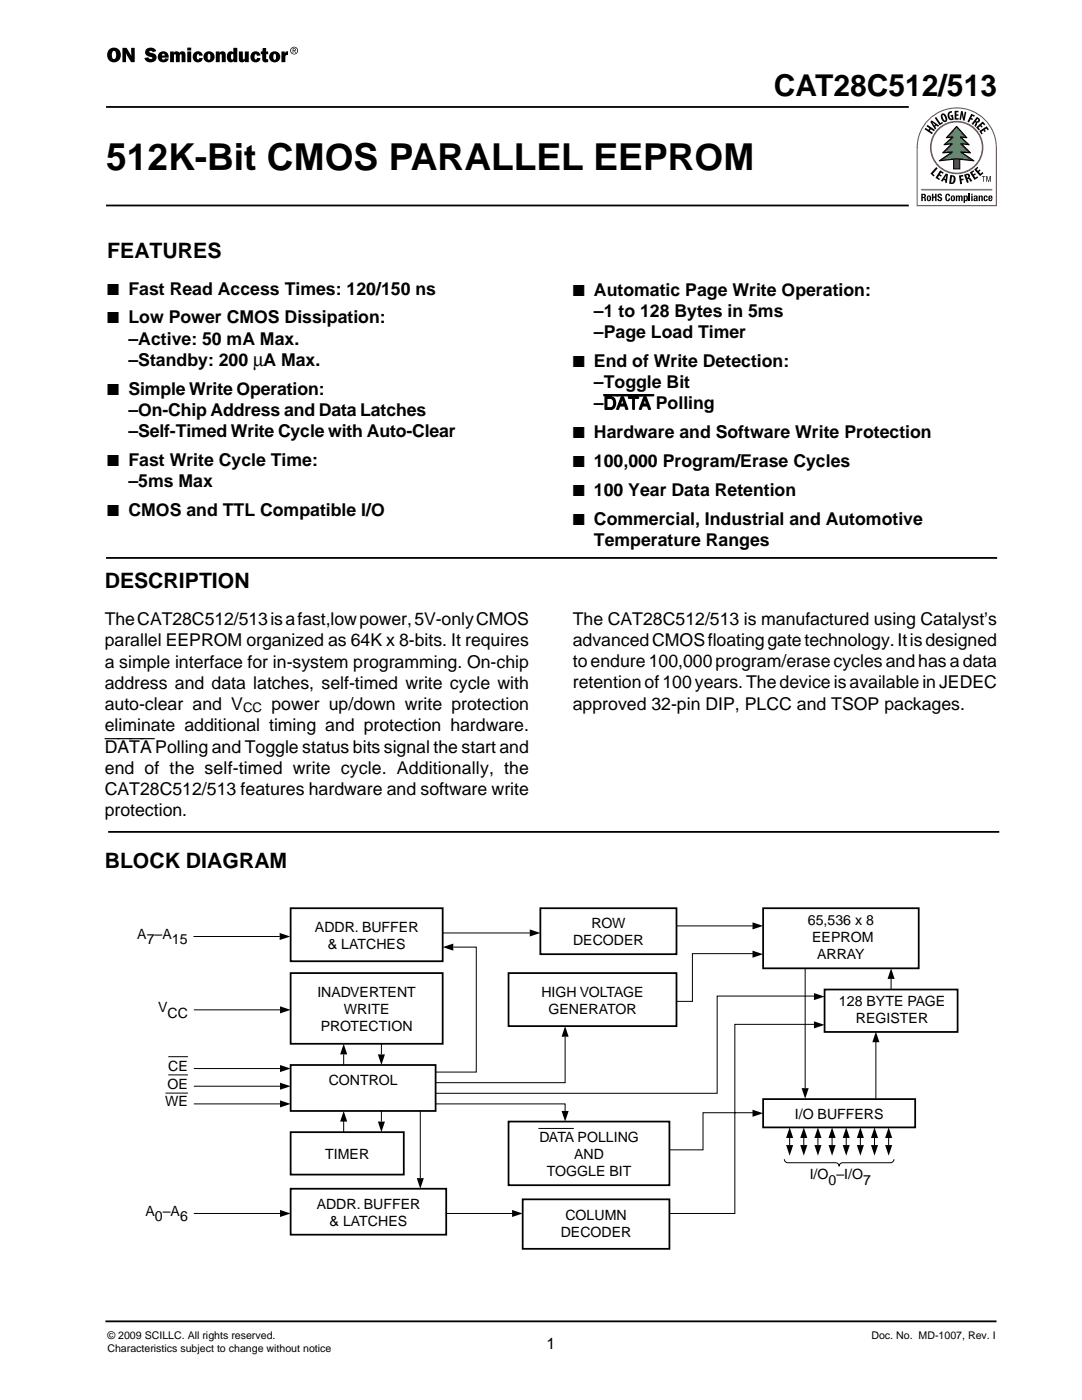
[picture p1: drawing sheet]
<svg xmlns="http://www.w3.org/2000/svg" width="216mm" height="279mm" viewBox="0 0 216 279" stroke-linecap="round" stroke-linejoin="round" font-family="sans-serif">
<defs><g id="words">
<text font-size="7.4" x="21.2" y="34">512K-Bit CMOS PARALLEL EEPROM</text>
<text font-size="6" x="154.4" y="19.2">CAT28C512/513</text>
<g font-size="4.2">
<text x="21.4" y="51.5">FEATURES</text>
<text x="20.9" y="117.4">DESCRIPTION</text>
<text x="20.9" y="173.2">BLOCK DIAGRAM</text>
</g>
<g font-size="3.5">
<text x="118.5" y="63.2">–1 to 128 Bytes in 5ms</text>
<text x="25.6" y="68.8">–Active: 50 mA Max.</text>
<text x="118.5" y="67.5">–Page Load Timer</text>
<text x="25.6" y="73">–Standby: 200 µA Max.</text>
<text x="118.5" y="77.5">–Toggle Bit</text>
<text x="25.6" y="83">–On-Chip Address and Data Latches</text>
<text x="118.5" y="81.7">–DATAPolling</text>
<text x="25.6" y="87.2">–Self-Timed Write Cycle with Auto-Clear</text>
<text x="25.6" y="97.2">–5ms Max</text>
<text x="118.5" y="108.9">Temperature Ranges</text>
<text x="20.9" y="124.8">The CAT28C512/513 is a fast,low power, 5V-only CMOS</text>
<text x="114.3" y="124.7">The CAT28C512/513 is manufactured using Catalyst’s</text>
<text x="20.9" y="129">parallel EEPROM organized as 64K x 8-bits. It requires</text>
<text x="114.3" y="128.9">advanced CMOS floating gate technology. It is designed</text>
<text x="20.9" y="133.2">a simple interface for in-system programming. On-chip</text>
<text x="20.9" y="137.5">address and data latches, self-timed write cycle with</text>
<text x="114.3" y="133.2">to endure 100,000 program/erase cycles and has a data</text>
<text x="114.3" y="137.4">retention of 100 years. The device is available in JEDEC</text>
<text x="20.9" y="141.7">auto-clear and V</text>
<text x="54.2" y="141.7">power up/down write protection</text>
<text x="114.3" y="141.6">approved 32-pin DIP, PLCC and TSOP packages.</text>
<text x="20.9" y="145.9">eliminate additional timing and protection hardware.</text>
<text x="20.9" y="150.2">DATAPolling and Toggle status bits signal the start and</text>
<text x="20.9" y="154.4">end of the self-timed write cycle. Additionally, the</text>
<text x="20.9" y="158.6">CAT28C512/513 features hardware and software write</text>
<text x="20.9" y="162.9">protection.</text>
</g>
<g font-size="3.2">
<text x="21.4" y="58.8">■ Fast Read Access Times: 120/150 ns</text>
<text x="114.3" y="59">■ Automatic Page Write Operation:</text>
<text x="21.4" y="64.6">■ Low Power CMOS Dissipation:</text>
<text x="114.3" y="73.2">■ End of Write Detection:</text>
<text x="21.4" y="78.8">■ Simple Write Operation:</text>
<text x="114.3" y="87.5">■ Hardware and Software Write Protection</text>
<text x="21.4" y="93">■ Fast Write Cycle Time:</text>
<text x="114.3" y="93.2">■ 100,000 Program/Erase Cycles</text>
<text x="114.3" y="99">■ 100 Year Data Retention</text>
<text x="21.4" y="103">■ CMOS and TTL Compatible I/O</text>
<text x="114.3" y="104.7">■ Commercial, Industrial and Automotive</text>
<text x="109.1" y="269.2">1</text>
</g>
<g font-size="2.8">
<text x="62.8" y="186">ADDR. BUFFER</text>
<text x="118" y="185.3">ROW</text>
<text x="161.2" y="184.6">65,536 x 8</text>
<text x="27.4" y="187.4">A –A</text>
<text x="29.3" y="188.5">7</text>
<text x="34.3" y="188.5">15</text>
<text x="65.4" y="189.4">&amp; LATCHES</text>
<text x="114.3" y="188.7">DECODER</text>
<text x="162.1" y="188">EEPROM</text>
<text x="163" y="191.4">ARRAY</text>
<text x="31.5" y="202">V</text>
<text x="33.4" y="203.1">CC</text>
<text x="63.3" y="198.9">INADVERTENT</text>
<text x="68.6" y="202.3">WRITE</text>
<text x="108" y="198.9">HIGH VOLTAGE</text>
<text x="109.4" y="202.3">GENERATOR</text>
<text x="167.4" y="200.8">128 BYTE PAGE</text>
<text x="64" y="205.7">PROTECTION</text>
<text x="170.8" y="204.2">REGISTER</text>
<text x="33.6" y="213.8">CE</text>
<text x="33" y="220.8">WE</text>
<text x="33.4" y="217.3">OE</text>
<text x="65.6" y="216.6">CONTROL</text>
<text x="107.6" y="227.9">DATA POLLING</text>
<text x="158.6" y="223.4">I/O BUFFERS</text>
<text x="64.9" y="231.4">TIMER</text>
<text x="114.6" y="231.3">AND</text>
<text x="109.1" y="234.6">TOGGLE BIT</text>
<text x="161.6" y="235.4">I/O –I/O</text>
<text x="165.3" y="236.4">0</text>
<text x="172.2" y="236.4">7</text>
<text x="29" y="242.7">A –A</text>
<text x="30.9" y="243.7">0</text>
<text x="35.9" y="243.7">6</text>
<text x="63.2" y="241.3">ADDR. BUFFER</text>
<text x="65.8" y="244.7">&amp; LATCHES</text>
<text x="112.8" y="243.4">COLUMN</text>
<text x="111.9" y="246.8">DECODER</text>
</g>
<text font-size="2.6" x="48.5" y="142.1">CC</text>
<g font-size="2.1">
<text x="21.4" y="267.2">© 2009 SCILLC. All rights reserved.</text>
<text x="21.4" y="269.7">Characteristics subject to change without notice</text>
<text x="173.9" y="267.2">Doc. No. MD-1007, Rev. I</text>
</g>
</g></defs>
<path d="M21.2 21.3h160.1M21.2 41h160.1M21 263.7h177.8" fill="none" stroke="#000" stroke-width=".36"/>
<g fill="#000">
<path d="M24.4 9.5h.9l.9 1.6v-1.6h.7v2.9h-.7l-1.1-1.8v1.8h-.7zM29.3 9.7l.5-.2a1.2 1.2 0 0 1 1.4 .7l-.7 .2-.1-.1a.38 .38 0 0 0-.6 0v.1a1.49 1.49 0 0 1 1.5 1.1 1.27 1.27 0 0 1-1.2 1 1.27 1.27 0 0 1-1.3-.9l.8-.2 .1 .2 .4 .2 .2-.1v-.2a1.25 1.25 0 0 1-1.3-1.3zM33.9 10.3h.8v.3a.64 .64 0 0 1 1.1 0 .66 .66 0 0 1 .8-.3 .66 .66 0 0 1 .4 .7v1.4h-.8v-1.4l-.1-.2-.2 .2v1.4h-.8v-1.4l-.2-.2-.2 .2v1.4h-.8zM38.9 10.4a.98 .98 0 0 1 1.6 .7h-.7l-.3-.3-.2 .1v.4l.1 .5 .1 .1 .3-.4 .7 .1a1.06 1.06 0 0 1-1.5 .7 1.06 1.06 0 0 1-.4-1.6zM43.1 10.3h.7v.3a.68 .68 0 0 1 .9-.3 .68 .68 0 0 1 .3 .8v1.3h-.7l-.1-1.4-.1-.2-.2 .2-.1 1.4h-.7zM47.7 10.3h.7l.1 1.4 .1 .1 .2-.2 .1-1.3h.7v2.1h-.7v-.3a.64 .64 0 0 1-.8 .3 .64 .64 0 0 1-.4-.7zM50.4 10.4a.98 .98 0 0 1 1.6 .7h-.7l-.3-.3-.1 .1-.1 .4 .1 .5 .1 .1 .3-.4 .7 .1a1.06 1.06 0 0 1-1.5 .7 1.06 1.06 0 0 1-.3-1.6zM52.4 9.6h.7v.7h.4v.5h-.4v.9l.4 .1v.6a.84 .84 0 0 1-1.1-.4l-.1-1.2h-.3v-.5h.4zM56.2 10.3h.6v.4a.5 .5 0 0 1 .7-.5v.8h-.2a.38 .38 0 0 0-.4 .5v.9h-.7zM185.1 24.9l1.4 1-.2 .3-.6-.4-.2 .3 .6 .4-.1 .3-1.5-1 .2-.3 .6 .4 .2-.3-.6-.4zM186.5 23.5l.3-.2 .8 1.3 .4-.3 .2 .3-.7 .4zM186.8 33.3l.3 .3-1 1.1 .4 .3-.2 .2-.6-.6z"/>
<path d="M187.6 34l.7 .4-.2 .3-.3-.3-.3 .4 .4 .2-.1 .3-.4-.3-.3 .4 .5 .3-.2 .2-.7-.4zM189.4 22.3l.6-.1-.1 .3a.61 .61 0 0 0-.5 .6 .61 .61 0 0 0 .5 .6l-.2-.7 .4-.1 .2 .9a.83 .83 0 0 1-1 0 .83 .83 0 0 1-.2-1zM190.5 22.1h.8v.3h-.5v.4h.4v.3h-.4v.5h.5v.3h-.8zM191.3 35l.9-.1v.3l-.4 .1v.4l.5-.1v.3l-.4 .1 .1 .7-.4 .1zM191.8 22.1l.3 .1 .2 1.3 .2-1.2h.3l-.3 1.8-.3-.1-.3-1.2-.2 1.1h-.3zM193.8 22.7l.7 .3-.1 .3-.4-.2-.2 .4 .4 .2-.2 .3-.3-.2-.4 .6-.3-.1zM193.5 34.4l.7-.4 .2 .2-.4 .3 .2 .3 .4-.2 .1 .2-.3 .2 .2 .5 .4-.3 .2 .2-.8 .5zM194.4 33.8l.6-.5 .2 .2-.3 .3 .2 .3 .4-.3 .2 .2-.4 .3 .3 .4 .4-.4 .2 .3-.6 .5zM194.8 25.4l1.3-1.2 .5 .6-.2 .2-.3-.3-.3 .3 .3 .3-.2 .2-.3-.3-.4 .3 .3 .3-.2 .2zM195.4 26.2l1.5-1 .4 .7-.2 .1-.3-.3-.3 .2 .2 .3-.2 .2-.3-.4-.4 .3 .3 .4-.3 .1z"/>
<path d="M22.5 10.2h.2a1 1 0 0 1 0 1.6 1.07 1.07 0 0 1-.2-1.6zM21.3 10.9a1.45 1.45 0 0 0 2.9 0 1.45 1.45 0 0 0-2.9 0z"/>
<path d="M32.4 10.8h.4l.1 .3h-.6zM31.8 10.6a1.13 1.13 0 0 0 .2 1.7 1.13 1.13 0 0 0 1.7-.6l-.8-.1-.3 .3-.2-.1-.1-.3h1.4a1.1 1.1 0 0 0-.6-1.2 1.1 1.1 0 0 0-1.3 .3z"/>
<path d="M37.4 10.3h.8v2.1h-.8zM37.4 9.5h.8v.6h-.8z"/>
<path d="M41.5 10.9l.2-.1a.78 .78 0 0 1 0 1.1l-.2-.2zM40.6 11.4a1.12 1.12 0 0 0 2.2 0 1.12 1.12 0 0 0-2.2 0z"/>
<path d="M46.2 10.8h.2l.2 .2v.7l-.3 .2-.2-.3zM45.7 10.3a1.42 1.42 0 0 0 0 2l.6 .1 .3-.3v.3h.7v-2.9h-.7v1a.69 .69 0 0 0-.9-.2z"/>
<path d="M54.6 10.9l.2-.1a.78 .78 0 0 1 0 1.1l-.2-.2zM53.7 11.4a1.12 1.12 0 0 0 2.2 0 1.12 1.12 0 0 0-2.2 0z"/>
<path d="M57.9 10.1a.8 .8 0 0 1 1.6 0 .8 .8 0 0 1-1.6 0zM58 10.1a.65 .65 0 0 0 1.3 0 .65 .65 0 0 0-1.3 0zM58.4 9.7l.6 .1v.3l-.2 .1 .3 .3h-.2l-.2-.3h-.2v.3h-.1zM58.5 9.8v.2h.3v-.2z"/>
<path d="M185.6 24.3l.3-.3 1.5 1.1-.2 .2-.4-.2-.2 .2 .2 .3-.2 .3zM186 24.4l.4 .7 .2-.2z"/>
<path d="M188.7 34.6l.5 .2-.3 1.7-.3-.1v-.4l-.3-.1-.2 .3-.4-.1zM188.8 35l-.4 .7 .3 .1z"/>
<path d="M187.8 22.8a.61 .61 0 0 1 .7-.1 .61 .61 0 0 1 .4 .6l.1 .7-.3 .3a1.04 1.04 0 0 1-.9-1.5zM188.1 22.9l.1 .7 .4 .5-.1-.7z"/>
<path d="M189.6 34.9a.9 .9 0 0 1 1.1 1 .9 .9 0 0 1-1.3 .8zM190 35.2l-.2 1.2a.67 .67 0 0 0 .5-.5 .67 .67 0 0 0-.3-.7z"/>
<path d="M192.4 34.9a.63 .63 0 0 1 .7-.3 .63 .63 0 0 1 .4 .7l-.1 .2 .6 .6-.3 .2-.4-.6h-.2l.2 .7-.3 .1zM192.8 35l.2 .5 .2-.1-.1-.4z"/>
<path d="M194.9 23.3a.6 .6 0 0 1 .6 .5 .6 .6 0 0 1-.4 .7h-.1l-.3 .9-.3-.3 .3-.6-.1-.1-.4 .5-.3-.2zM195.1 23.7l-.3 .5 .3-.1 .1-.2z"/>
</g>
<circle cx="190.9" cy="29.4" r="5.2" fill="none" stroke="#8d433d" stroke-width=".31"/>
<path d="M190.3 31.8h1.2v1.9h-1.2z" fill="#626f2c" stroke="#000" stroke-width=".21"/>
<path d="M190.9 25.4l1.7 1.9-.9-.1-.1 .2 1.4 1.3-1.2-.1v.2l1.6 1.6-1.6-.1-.1 .2 2.2 1.4-3-.3-3 .3 2.1-1.4v-.2l-1.6 .1 1.6-1.6-.1-.2-1.2 .1 1.4-1.3v-.2l-1 .1z" fill="#00ad35" stroke="#00ad35" stroke-width=".21"/>
<g fill="#000">
<path d="M185.9 38.7h.3v.5h.4v-.5h.3v1.4h-.3v-.6h-.4v.6h-.3zM187.1 38.8a.46 .46 0 0 1 .5-.2 .46 .46 0 0 1 .4 .5h-.3l-.2-.2-.2 .1 .6 .4a.45 .45 0 0 1-.1 .7h-.6l-.1-.1-.1-.3h.3l.1 .2h.2v-.3l-.2-.1a.45 .45 0 0 1-.3-.7zM188.8 38.7h.6l.2 .5h-.3l-.2-.3a.88 .88 0 0 0 0 1l.2-.3h.3l-.2 .5-.3 .1a.87 .87 0 0 1-.3-1.5zM190.7 39h.3v.1a.31 .31 0 0 1 .5 .1l.3-.2 .3 .2v.9h-.3l-.1-.9-.2 .2v.7h-.2l-.2-.9-.1 .2v.7h-.3zM193.3 38.7h.3v1.4h-.3zM195.3 39h.2v.2l.3-.2 .3 .1v1h-.3l-.1-.9-.2 .2v.7h-.2zM195.9 35.1h.7v.2h-.3v1h-.1v-1h-.3zM196.5 39.1h.4l.1 .1 .1 .2-.5-.2-.1 .4 .1 .3h.2v-.2h.3v.3a.43 .43 0 0 1-.8-.1v-.7zM196.8 35.1h.2l.3 1.1 .2-1.1h.2v1.2h-.1v-1.1l-.3 1.1h-.1l-.3-1.1v1.1h-.1zM55.8 186.2l2.1 .7-2.1 .7zM88.3 189l2.1-.7v1.4zM105.7 185.5l2.1 .7-2.1 .7z"/>
<path d="M150.2 189.7l2.1 .7-2.1 .7zM150.2 184.1l2.1 .7-2.1 .7zM162.4 198.2l2.1 .7-2.1 .7zM177.8 193.2l.7 2.2h-1.4zM55.9 200.8l2.1 .7-2.1 .7zM55.9 216.1l2.1 .7-2.1 .7zM55.9 212.5l2.1 .8-2.1 .7zM68.6 208.3l.7 2.1h-1.4zM75.4 210.4h1.4l-.7 2.1zM112.8 204.8l.7 2.1h-1.4zM160 217.2h1.4l-.7 2.1zM162.4 203.8l2.1 .7-2.1 .7z"/>
<path d="M174.8 205.9l.7 2.1h-1.4zM55.9 219.6l2.1 .7-2.1 .7zM68.6 221.7l.7 2.1h-1.4zM75.4 223.8h1.4l-.7 2.1zM83.2 235.1h1.4l-.7 2.1zM112.1 221.7h1.4l-.7 2.1zM150.2 221.5l2.1 .7-2.1 .7zM156.9 228.5h1.4l-.7 2.1zM157.6 225l.7 2.1h-1.4zM159.7 228.5h1.4l-.7 2.1zM160.4 225l.7 2.1h-1.4zM162.5 228.5h1.4l-.7 2.1z"/>
<path d="M163.2 225l.7 2.1h-1.4zM165.3 228.5h1.4l-.7 2.1zM166 225l.7 2.1h-1.4zM168.1 228.5h1.5l-.7 2.1zM168.9 225l.7 2.1h-1.5zM171 228.5h1.4l-.7 2.1zM171.7 225l.7 2.1h-1.4zM173.8 228.5h1.4l-.7 2.1zM174.5 225l.7 2.1h-1.4zM176.6 228.5h1.4l-.7 2.1zM177.3 225l.7 2.1h-1.4zM55.9 241.5l2.1 .7-2.1 .7z"/>
<path d="M102.2 241.5l2.1 .7-2.1 .7z"/>
<path d="M183.8 38.7h.6a.38 .38 0 0 1 .4 .3 .38 .38 0 0 1-.3 .4l.2 .2 .1 .5h-.3l-.1-.5-.1-.1h-.2v.6h-.3zM184.1 38.9v.4h.3v-.4z"/>
<path d="M185.1 39.1a.54 .54 0 0 1 .7 .5 .54 .54 0 0 1-.7 .5 .85 .85 0 0 1 0-1zM185.3 39.2l-.1 .6 .2 .2 .1-.6z"/>
<path d="M189.9 39.1a.54 .54 0 0 1 .7 .5 .54 .54 0 0 1-.7 .5 .85 .85 0 0 1 0-1zM190 39.2v.6l.1 .2 .2-.6z"/>
<path d="M190.8 25.2l-2.1 2.3h1l-1.4 1.3 .1 .2 1.2-.2-1.6 1.8 1.6-.1-2.2 1.5v.2a16.1 16.1 0 0 1 6.9 0l.1-.2-2.2-1.5 1.6 .1-1.7-1.8 1.3 .2 .1-.2-1.5-1.3 .9 .1 .1-.2-2-2.2zM190.9 25.4l1.7 1.9-.9-.1-.1 .2 1.4 1.3-1.2-.1v.2l1.6 1.6-1.6-.1-.1 .2 2.2 1.4-3-.3-3 .3 2.1-1.4v-.2l-1.6 .1 1.6-1.6-.1-.2-1.2 .1 1.4-1.3v-.2l-1 .1z"/>
<path d="M192.3 39h.2v.1l.3-.1a.67 .67 0 0 1 0 1.2l-.2-.2v.5h-.3zM192.6 39.3v.6a.33 .33 0 0 0 .3-.3 .33 .33 0 0 0-.3-.3z"/>
<path d="M193.8 38.7h.3v.2h-.3zM193.8 39h.3v1.1h-.3z"/>
<path d="M194.3 39.1a.43 .43 0 0 1 .8 .2v.8l-.3-.1a.32 .32 0 0 1-.5 .1 .32 .32 0 0 1 .1-.5l.4-.3-.1-.1-.2 .2h-.2zM194.6 39.7l-.1 .2h.2l.1-.3z"/>
<path d="M197.4 39.1l.2-.1 .4 .3v.3h-.5l.1 .4 .2-.2h.2l-.2 .3-.2 .1a.63 .63 0 0 1-.2-1.1zM197.5 39.3v.2h.3l-.1-.2z"/>
</g>
<path d="M183.8 37.9h14.2" fill="none" stroke="#00ad35" stroke-width=".29"/>
<path d="M185.3 23.9a7.9 7.9 0 0 1 8.6-1.7 7.9 7.9 0 0 1 4.9 7.3v11.5h-15.8v-11.6a7.9 7.9 0 0 1 2.3-5.5z" fill="none" stroke="#8d433d" stroke-width=".21"/>
<path d="M21.2 111.3h177.8M21.6 166h177.8" fill="none" stroke="#000" stroke-width=".36"/>
<path d="M58 181.3h30.3v10.5h-30.3zM58 194.2h30.3v14.1h-30.3zM101.5 194.2h33.5v10.6h-33.5zM107.8 181.3h27.2v9.1h-27.2zM152.3 181.3h31v11.9h-31zM164.5 197.5h26.6v8.4h-26.6zM58 212.5h28.9v9.2h-28.9zM152.3 219.4h30.3v5.6h-30.3zM58 237.2h31v9.2h-31zM58 225.9h22.6v8.5h-22.6zM101.5 223.8h32.1v12.7h-32.1zM104.3 239.4h29.3v9.8h-29.3z" fill="none" stroke="#000" stroke-width=".35"/>
<g fill="none" stroke="#000" stroke-width=".2">
<path d="M38.6 186.9h17.2M88.3 186.2h17.4M90.4 189h4.6v25h-8.1M135 184.8h15.9M150.9 190.3h-12.7v9.5h-3.2M160.7 193.2v24M162.4 198.8h-19.3v19.4h-56.2M177.8 195.4v2.1M33 218.2h4.5M33.6 210.9h3.9M33.6 214.5h3.9M38.7 201.5h17.2"/>
<path d="M38.7 216.8h17.2M38.7 213.3h17.2M68.6 210.4v2.1M76.1 208.3v2.1M112.8 206.9v9.2h-25.9M162.8 204.4h-16.2v37.8h-13M174.8 207.3v12M38.7 220.3h17.2M68.6 222.4v3.5M76.1 221.7v2.1M83.9 221.7v13.4M86.9 220.3h25.9v1.4"/>
<path d="M107.4 225.2h7.1M150.5 222.1h-10.2v7.4h-6.7M156.5 231.3a.71 .71 0 0 0 .7 .8h9.5a.71 .71 0 0 1 .7 .7 .71 .71 0 0 1 .7-.7h9.6a.71 .71 0 0 0 .7-.8M157.6 227.1v1.4M160.4 227.1v1.4M163.2 227.1v1.4M166 227.1v1.4M168.9 227.1v1.4M171.7 227.1v1.4M174.5 227.1v1.4M177.3 227.1v1.4M38.7 242.2h17.2"/>
<path d="M89 242.2h13.2"/>
</g>
<use href="#words"/>
</svg>
